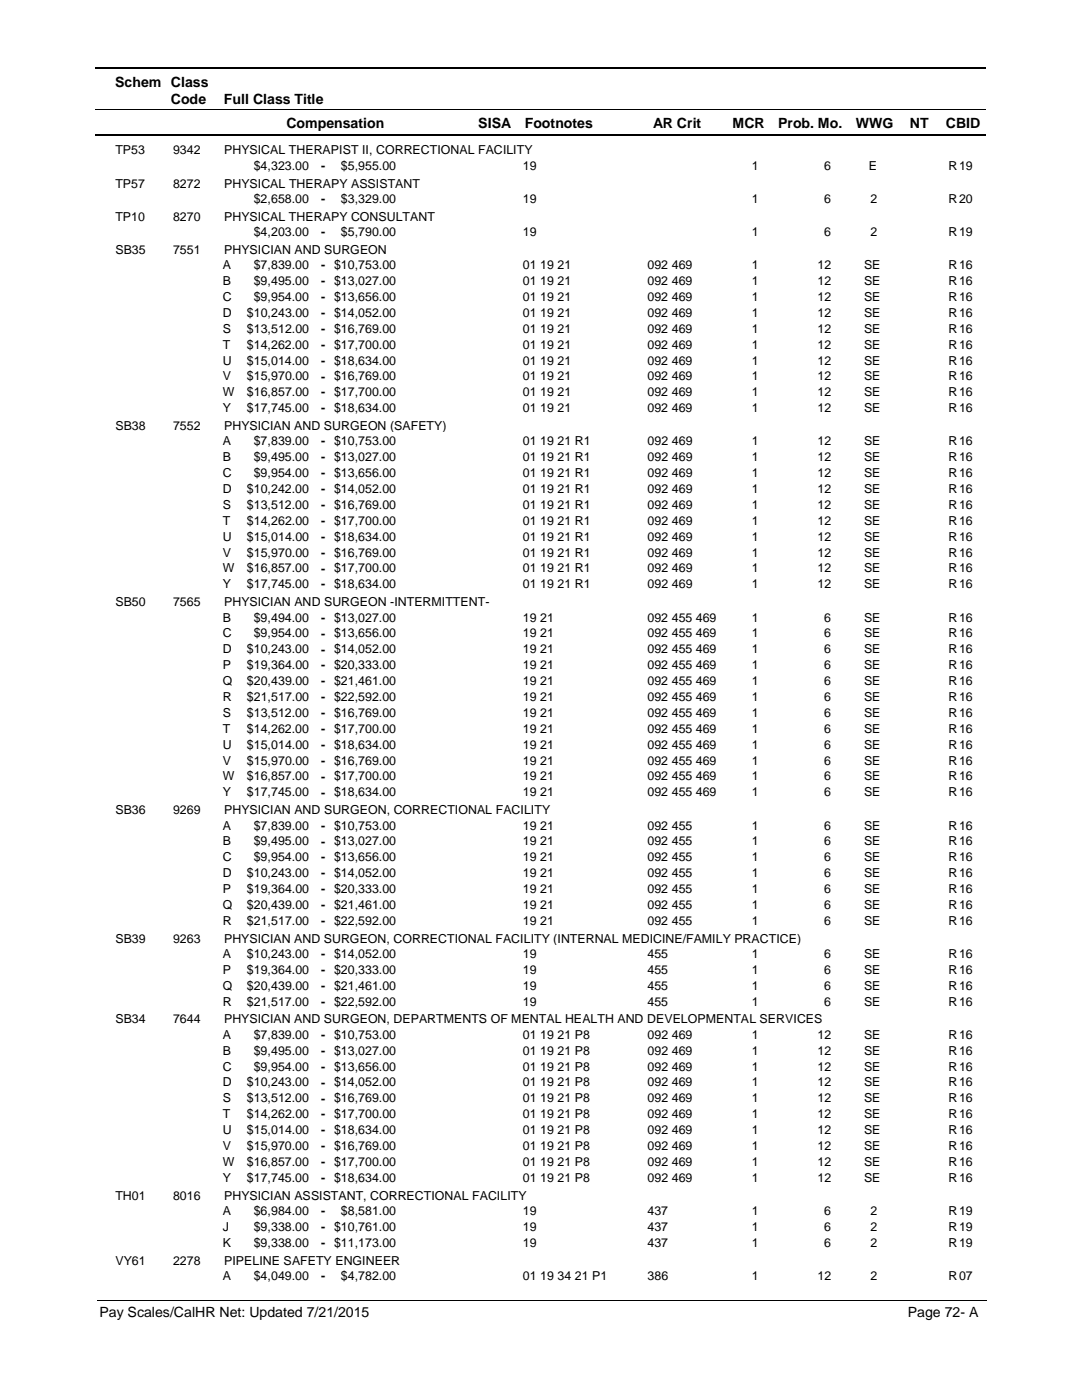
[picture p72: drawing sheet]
<svg xmlns="http://www.w3.org/2000/svg" width="216mm" height="279mm" viewBox="0 0 216 279" stroke-linecap="round" stroke-linejoin="round" font-family="sans-serif">
<defs><g id="words">
<g font-size="2.8">
<text x="23" y="17.3">Schem Class</text>
<text x="34.1" y="20.7">Code</text>
<text x="44.7" y="20.7">Full Class Title</text>
<text x="57.2" y="25.6">Compensation</text>
<text x="95.4" y="25.6">SISA</text>
<text x="104.7" y="25.6">Footnotes</text>
<text x="130.3" y="25.6">AR Crit</text>
<text x="146.2" y="25.6">MCR</text>
<text x="155.3" y="25.6">Prob. Mo.</text>
<text x="170.8" y="25.6">WWG</text>
<text x="181.5" y="25.6">NT</text>
<text x="188.7" y="25.6">CBID</text>
<text x="19.9" y="262.9">Pay Scales/CalHR Net: Updated 7/21/2015</text>
<text x="181.1" y="262.9">Page 72- A</text>
</g>
<g font-size="2.5">
<text x="23" y="30.8">TP53</text>
<text x="34.5" y="30.8">9342</text>
<text x="44.7" y="30.8">PHYSICAL THERAPIST II, CORRECTIONAL FACILITY</text>
<text x="50.6" y="33.9">$4,323.00</text>
<text x="64.1" y="33.9">-</text>
<text x="68" y="33.9">$5,955.00</text>
<text x="104.3" y="33.9">19</text>
<text x="150" y="33.9">1</text>
<text x="164.5" y="33.9">6</text>
<text x="173.4" y="33.9">E</text>
<text x="189.3" y="33.9">R</text>
<text x="191.4" y="33.9">19</text>
<text x="23" y="37.4">TP57</text>
<text x="34.5" y="37.4">8272</text>
<text x="44.7" y="37.4">PHYSICAL THERAPY ASSISTANT</text>
<text x="50.6" y="40.5">$2,658.00</text>
<text x="64.1" y="40.5">-</text>
<text x="68" y="40.5">$3,329.00</text>
<text x="104.3" y="40.5">19</text>
<text x="150" y="40.5">1</text>
<text x="164.5" y="40.5">6</text>
<text x="173.7" y="40.5">2</text>
<text x="189.3" y="40.5">R</text>
<text x="191.4" y="40.5">20</text>
<text x="23" y="44">TP10</text>
<text x="34.5" y="44">8270</text>
<text x="44.7" y="44">PHYSICAL THERAPY CONSULTANT</text>
<text x="50.6" y="47.1">$4,203.00</text>
<text x="64.1" y="47.1">-</text>
<text x="68" y="47.1">$5,790.00</text>
<text x="104.3" y="47.1">19</text>
<text x="150" y="47.1">1</text>
<text x="164.5" y="47.1">6</text>
<text x="173.7" y="47.1">2</text>
<text x="189.3" y="47.1">R</text>
<text x="191.4" y="47.1">19</text>
<text x="23" y="50.7">SB35</text>
<text x="34.5" y="50.7">7551</text>
<text x="44.5" y="53.7">A</text>
<text x="44.7" y="50.7">PHYSICIAN AND SURGEON</text>
<text x="50.6" y="53.7">$7,839.00</text>
<text x="64.1" y="53.8">- $10,753.00</text>
<text x="104.3" y="53.7">01 19 21</text>
<text x="129.2" y="53.7">092 469</text>
<text x="150" y="53.7">1</text>
<text x="163.1" y="53.7">12</text>
<text x="172.4" y="53.7">SE</text>
<text x="189.3" y="53.7">R</text>
<text x="191.4" y="53.7">16</text>
<text x="44.5" y="56.9">B</text>
<text x="50.6" y="56.9">$9,495.00</text>
<text x="64.1" y="56.9">- $13,027.00</text>
<text x="104.3" y="56.9">01 19 21</text>
<text x="129.2" y="56.9">092 469</text>
<text x="150" y="56.9">1</text>
<text x="163.1" y="56.9">12</text>
<text x="172.4" y="56.9">SE</text>
<text x="189.3" y="56.9">R</text>
<text x="191.4" y="56.9">16</text>
<text x="44.5" y="60.1">C</text>
<text x="44.5" y="63.2">D</text>
<text x="49.3" y="63.2">$10,243.00</text>
<text x="50.6" y="60.1">$9,954.00</text>
<text x="64.1" y="60.1">- $13,656.00</text>
<text x="64.1" y="63.3">- $14,052.00</text>
<text x="104.3" y="60.1">01 19 21</text>
<text x="104.3" y="63.2">01 19 21</text>
<text x="129.2" y="60.1">092 469</text>
<text x="129.2" y="63.2">092 469</text>
<text x="150" y="60.1">1</text>
<text x="150" y="63.2">1</text>
<text x="163.1" y="60.1">12</text>
<text x="163.1" y="63.2">12</text>
<text x="172.4" y="60.1">SE</text>
<text x="172.4" y="63.2">SE</text>
<text x="189.3" y="60.1">R</text>
<text x="189.3" y="63.2">R</text>
<text x="191.4" y="60.1">16</text>
<text x="191.4" y="63.2">16</text>
<text x="44.5" y="66.4">S</text>
<text x="44.5" y="69.6">T</text>
<text x="49.3" y="66.4">$13,512.00</text>
<text x="49.3" y="69.6">$14,262.00</text>
<text x="64.1" y="66.4">- $16,769.00</text>
<text x="64.1" y="69.6">- $17,700.00</text>
<text x="104.3" y="69.6">01 19 21</text>
<text x="104.3" y="66.4">01 19 21</text>
<text x="129.2" y="69.6">092 469</text>
<text x="129.2" y="66.4">092 469</text>
<text x="150" y="69.6">1</text>
<text x="150" y="66.4">1</text>
<text x="163.1" y="66.4">12</text>
<text x="163.1" y="69.6">12</text>
<text x="172.4" y="69.6">SE</text>
<text x="172.4" y="66.4">SE</text>
<text x="189.3" y="69.6">R</text>
<text x="189.3" y="66.4">R</text>
<text x="191.4" y="66.4">16</text>
<text x="191.4" y="69.6">16</text>
<text x="44.5" y="72.7">U</text>
<text x="44.5" y="75.9">V</text>
<text x="49.3" y="72.7">$15,014.00</text>
<text x="49.3" y="75.9">$15,970.00</text>
<text x="64.1" y="72.8">- $18,634.00</text>
<text x="64.1" y="75.9">- $16,769.00</text>
<text x="104.3" y="72.7">01 19 21</text>
<text x="104.3" y="75.9">01 19 21</text>
<text x="129.2" y="72.7">092 469</text>
<text x="129.2" y="75.9">092 469</text>
<text x="150" y="72.7">1</text>
<text x="150" y="75.9">1</text>
<text x="163.1" y="72.7">12</text>
<text x="163.1" y="75.9">12</text>
<text x="172.4" y="72.7">SE</text>
<text x="172.4" y="75.9">SE</text>
<text x="189.3" y="72.7">R</text>
<text x="189.3" y="75.9">R</text>
<text x="191.4" y="72.7">16</text>
<text x="191.4" y="75.9">16</text>
<text x="44.5" y="79.1">W</text>
<text x="44.5" y="82.3">Y</text>
<text x="49.3" y="79.1">$16,857.00</text>
<text x="49.3" y="82.3">$17,745.00</text>
<text x="64.1" y="79.1">- $17,700.00</text>
<text x="64.1" y="82.3">- $18,634.00</text>
<text x="104.3" y="82.3">01 19 21</text>
<text x="104.3" y="79.1">01 19 21</text>
<text x="129.2" y="82.3">092 469</text>
<text x="129.2" y="79.1">092 469</text>
<text x="150" y="82.3">1</text>
<text x="150" y="79.1">1</text>
<text x="163.1" y="79.1">12</text>
<text x="163.1" y="82.3">12</text>
<text x="172.4" y="82.3">SE</text>
<text x="172.4" y="79.1">SE</text>
<text x="189.3" y="82.3">R</text>
<text x="189.3" y="79.1">R</text>
<text x="191.4" y="79.1">16</text>
<text x="191.4" y="82.3">16</text>
<text x="23" y="85.8">SB38</text>
<text x="34.5" y="85.8">7552</text>
<text x="44.5" y="88.9">A</text>
<text x="44.7" y="85.8">PHYSICIAN AND SURGEON (SAFETY)</text>
<text x="50.6" y="88.9">$7,839.00</text>
<text x="64.1" y="88.9">- $10,753.00</text>
<text x="104.3" y="88.9">01 19 21 R1</text>
<text x="129.2" y="88.9">092 469</text>
<text x="150" y="88.9">1</text>
<text x="163.1" y="88.9">12</text>
<text x="172.4" y="88.9">SE</text>
<text x="189.3" y="88.9">R</text>
<text x="191.4" y="88.9">16</text>
<text x="44.5" y="92.1">B</text>
<text x="44.5" y="95.2">C</text>
<text x="50.6" y="92.1">$9,495.00</text>
<text x="50.6" y="95.2">$9,954.00</text>
<text x="64.1" y="92.1">- $13,027.00</text>
<text x="64.1" y="95.2">- $13,656.00</text>
<text x="104.3" y="92.1">01 19 21 R1</text>
<text x="104.3" y="95.2">01 19 21 R1</text>
<text x="129.2" y="92.1">092 469</text>
<text x="129.2" y="95.2">092 469</text>
<text x="150" y="92.1">1</text>
<text x="150" y="95.2">1</text>
<text x="163.1" y="92.1">12</text>
<text x="163.1" y="95.2">12</text>
<text x="172.4" y="92.1">SE</text>
<text x="172.4" y="95.2">SE</text>
<text x="189.3" y="92.1">R</text>
<text x="189.3" y="95.2">R</text>
<text x="191.4" y="92.1">16</text>
<text x="191.4" y="95.2">16</text>
<text x="44.5" y="98.4">D</text>
<text x="44.5" y="101.6">S</text>
<text x="49.3" y="98.4">$10,242.00</text>
<text x="49.3" y="101.6">$13,512.00</text>
<text x="64.1" y="98.4">- $14,052.00</text>
<text x="64.1" y="101.6">- $16,769.00</text>
<text x="104.3" y="98.4">01 19 21 R1</text>
<text x="104.3" y="101.6">01 19 21 R1</text>
<text x="129.2" y="98.4">092 469</text>
<text x="129.2" y="101.6">092 469</text>
<text x="150" y="98.4">1</text>
<text x="150" y="101.6">1</text>
<text x="163.1" y="98.4">12</text>
<text x="163.1" y="101.6">12</text>
<text x="172.4" y="98.4">SE</text>
<text x="172.4" y="101.6">SE</text>
<text x="189.3" y="98.4">R</text>
<text x="189.3" y="101.6">R</text>
<text x="191.4" y="98.4">16</text>
<text x="191.4" y="101.6">16</text>
<text x="44.5" y="104.7">T</text>
<text x="44.5" y="107.9">U</text>
<text x="49.3" y="104.7">$14,262.00</text>
<text x="49.3" y="107.9">$15,014.00</text>
<text x="64.1" y="104.8">- $17,700.00</text>
<text x="64.1" y="107.9">- $18,634.00</text>
<text x="104.3" y="104.7">01 19 21 R1</text>
<text x="104.3" y="107.9">01 19 21 R1</text>
<text x="129.2" y="104.7">092 469</text>
<text x="129.2" y="107.9">092 469</text>
<text x="150" y="104.7">1</text>
<text x="150" y="107.9">1</text>
<text x="163.1" y="104.7">12</text>
<text x="163.1" y="107.9">12</text>
<text x="172.4" y="104.7">SE</text>
<text x="172.4" y="107.9">SE</text>
<text x="189.3" y="104.7">R</text>
<text x="189.3" y="107.9">R</text>
<text x="191.4" y="104.7">16</text>
<text x="191.4" y="107.9">16</text>
<text x="44.5" y="111.1">V</text>
<text x="49.3" y="111.1">$15,970.00</text>
<text x="64.1" y="111.1">- $16,769.00</text>
<text x="104.3" y="111.1">01 19 21 R1</text>
<text x="129.2" y="111.1">092 469</text>
<text x="150" y="111.1">1</text>
<text x="163.1" y="111.1">12</text>
<text x="172.4" y="111.1">SE</text>
<text x="189.3" y="111.1">R</text>
<text x="191.4" y="111.1">16</text>
<text x="44.5" y="114.2">W</text>
<text x="44.5" y="117.4">Y</text>
<text x="49.3" y="114.2">$16,857.00</text>
<text x="49.3" y="117.4">$17,745.00</text>
<text x="64.1" y="114.3">- $17,700.00</text>
<text x="64.1" y="117.4">- $18,634.00</text>
<text x="104.3" y="114.2">01 19 21 R1</text>
<text x="104.3" y="117.4">01 19 21 R1</text>
<text x="129.2" y="114.2">092 469</text>
<text x="129.2" y="117.4">092 469</text>
<text x="150" y="114.2">1</text>
<text x="150" y="117.4">1</text>
<text x="163.1" y="114.2">12</text>
<text x="163.1" y="117.4">12</text>
<text x="172.4" y="114.2">SE</text>
<text x="172.4" y="117.4">SE</text>
<text x="189.3" y="114.2">R</text>
<text x="189.3" y="117.4">R</text>
<text x="191.4" y="114.2">16</text>
<text x="191.4" y="117.4">16</text>
<text x="23" y="121">SB50</text>
<text x="34.5" y="121">7565</text>
<text x="44.5" y="124.1">B</text>
<text x="44.7" y="121">PHYSICIAN AND SURGEON -INTERMITTENT-</text>
<text x="50.6" y="124.1">$9,494.00</text>
<text x="64.1" y="124.1">- $13,027.00</text>
<text x="104.3" y="124.1">19 21</text>
<text x="129.2" y="124.1">092 455 469</text>
<text x="150" y="124.1">1</text>
<text x="164.5" y="124.1">6</text>
<text x="172.4" y="124.1">SE</text>
<text x="189.3" y="124.1">R</text>
<text x="191.4" y="124.1">16</text>
<text x="44.5" y="127.2">C</text>
<text x="44.5" y="130.4">D</text>
<text x="49.3" y="130.4">$10,243.00</text>
<text x="50.6" y="127.2">$9,954.00</text>
<text x="64.1" y="127.3">- $13,656.00</text>
<text x="64.1" y="130.4">- $14,052.00</text>
<text x="104.3" y="130.4">19 21</text>
<text x="104.3" y="127.2">19 21</text>
<text x="129.2" y="130.4">092 455 469</text>
<text x="129.2" y="127.2">092 455 469</text>
<text x="150" y="130.4">1</text>
<text x="150" y="127.2">1</text>
<text x="164.5" y="127.2">6</text>
<text x="164.5" y="130.4">6</text>
<text x="172.4" y="130.4">SE</text>
<text x="172.4" y="127.2">SE</text>
<text x="189.3" y="130.4">R</text>
<text x="189.3" y="127.2">R</text>
<text x="191.4" y="127.2">16</text>
<text x="191.4" y="130.4">16</text>
<text x="44.5" y="133.6">P</text>
<text x="44.5" y="136.7">Q</text>
<text x="49.3" y="133.6">$19,364.00</text>
<text x="49.3" y="136.7">$20,439.00</text>
<text x="64.1" y="133.6">- $20,333.00</text>
<text x="64.1" y="136.8">- $21,461.00</text>
<text x="104.3" y="133.6">19 21</text>
<text x="104.3" y="136.7">19 21</text>
<text x="129.2" y="133.6">092 455 469</text>
<text x="129.2" y="136.7">092 455 469</text>
<text x="150" y="133.6">1</text>
<text x="150" y="136.7">1</text>
<text x="164.5" y="133.6">6</text>
<text x="164.5" y="136.7">6</text>
<text x="172.4" y="133.6">SE</text>
<text x="172.4" y="136.7">SE</text>
<text x="189.3" y="133.6">R</text>
<text x="189.3" y="136.7">R</text>
<text x="191.4" y="133.6">16</text>
<text x="191.4" y="136.7">16</text>
<text x="44.5" y="139.9">R</text>
<text x="44.5" y="143.1">S</text>
<text x="49.3" y="139.9">$21,517.00</text>
<text x="49.3" y="143.1">$13,512.00</text>
<text x="64.1" y="139.9">- $22,592.00</text>
<text x="64.1" y="143.1">- $16,769.00</text>
<text x="104.3" y="143.1">19 21</text>
<text x="104.3" y="139.9">19 21</text>
<text x="129.2" y="143.1">092 455 469</text>
<text x="129.2" y="139.9">092 455 469</text>
<text x="150" y="143.1">1</text>
<text x="150" y="139.9">1</text>
<text x="164.5" y="139.9">6</text>
<text x="164.5" y="143.1">6</text>
<text x="172.4" y="143.1">SE</text>
<text x="172.4" y="139.9">SE</text>
<text x="189.3" y="143.1">R</text>
<text x="189.3" y="139.9">R</text>
<text x="191.4" y="139.9">16</text>
<text x="191.4" y="143.1">16</text>
<text x="44.5" y="146.2">T</text>
<text x="44.5" y="149.4">U</text>
<text x="49.3" y="146.2">$14,262.00</text>
<text x="49.3" y="149.4">$15,014.00</text>
<text x="64.1" y="146.3">- $17,700.00</text>
<text x="64.1" y="149.4">- $18,634.00</text>
<text x="104.3" y="146.2">19 21</text>
<text x="104.3" y="149.4">19 21</text>
<text x="129.2" y="146.2">092 455 469</text>
<text x="129.2" y="149.4">092 455 469</text>
<text x="150" y="146.2">1</text>
<text x="150" y="149.4">1</text>
<text x="164.5" y="146.2">6</text>
<text x="164.5" y="149.4">6</text>
<text x="172.4" y="146.2">SE</text>
<text x="172.4" y="149.4">SE</text>
<text x="189.3" y="146.2">R</text>
<text x="189.3" y="149.4">R</text>
<text x="191.4" y="146.2">16</text>
<text x="191.4" y="149.4">16</text>
<text x="44.5" y="152.6">V</text>
<text x="44.5" y="155.7">W</text>
<text x="49.3" y="152.6">$15,970.00</text>
<text x="49.3" y="155.7">$16,857.00</text>
<text x="64.1" y="152.6">- $16,769.00</text>
<text x="64.1" y="155.8">- $17,700.00</text>
<text x="104.3" y="155.7">19 21</text>
<text x="104.3" y="152.6">19 21</text>
<text x="129.2" y="155.7">092 455 469</text>
<text x="129.2" y="152.6">092 455 469</text>
<text x="150" y="155.7">1</text>
<text x="150" y="152.6">1</text>
<text x="164.5" y="152.6">6</text>
<text x="164.5" y="155.7">6</text>
<text x="172.4" y="155.7">SE</text>
<text x="172.4" y="152.6">SE</text>
<text x="189.3" y="155.7">R</text>
<text x="189.3" y="152.6">R</text>
<text x="191.4" y="152.6">16</text>
<text x="191.4" y="155.7">16</text>
<text x="44.5" y="158.9">Y</text>
<text x="49.3" y="158.9">$17,745.00</text>
<text x="64.1" y="159">- $18,634.00</text>
<text x="104.3" y="158.9">19 21</text>
<text x="129.2" y="158.9">092 455 469</text>
<text x="150" y="158.9">1</text>
<text x="164.5" y="158.9">6</text>
<text x="172.4" y="158.9">SE</text>
<text x="189.3" y="158.9">R</text>
<text x="191.4" y="158.9">16</text>
<text x="23" y="162.5">SB36</text>
<text x="34.5" y="162.5">9269</text>
<text x="44.5" y="165.5">A</text>
<text x="44.7" y="162.5">PHYSICIAN AND SURGEON, CORRECTIONAL FACILITY</text>
<text x="50.6" y="165.5">$7,839.00</text>
<text x="64.1" y="165.6">- $10,753.00</text>
<text x="104.3" y="165.5">19 21</text>
<text x="129.2" y="165.5">092 455</text>
<text x="150" y="165.5">1</text>
<text x="164.5" y="165.5">6</text>
<text x="172.4" y="165.5">SE</text>
<text x="189.3" y="165.5">R</text>
<text x="191.4" y="165.5">16</text>
<text x="44.5" y="168.7">B</text>
<text x="44.5" y="171.9">C</text>
<text x="50.6" y="168.7">$9,495.00</text>
<text x="50.6" y="171.9">$9,954.00</text>
<text x="64.1" y="168.7">- $13,027.00</text>
<text x="64.1" y="171.9">- $13,656.00</text>
<text x="104.3" y="168.7">19 21</text>
<text x="104.3" y="171.9">19 21</text>
<text x="129.2" y="168.7">092 455</text>
<text x="129.2" y="171.9">092 455</text>
<text x="150" y="168.7">1</text>
<text x="150" y="171.9">1</text>
<text x="164.5" y="168.7">6</text>
<text x="164.5" y="171.9">6</text>
<text x="172.4" y="168.7">SE</text>
<text x="172.4" y="171.9">SE</text>
<text x="189.3" y="168.7">R</text>
<text x="189.3" y="171.9">R</text>
<text x="191.4" y="168.7">16</text>
<text x="191.4" y="171.9">16</text>
<text x="44.5" y="175">D</text>
<text x="44.5" y="178.2">P</text>
<text x="49.3" y="175">$10,243.00</text>
<text x="49.3" y="178.2">$19,364.00</text>
<text x="64.1" y="175.1">- $14,052.00</text>
<text x="64.1" y="178.2">- $20,333.00</text>
<text x="104.3" y="175">19 21</text>
<text x="104.3" y="178.2">19 21</text>
<text x="129.2" y="175">092 455</text>
<text x="129.2" y="178.2">092 455</text>
<text x="150" y="175">1</text>
<text x="150" y="178.2">1</text>
<text x="164.5" y="175">6</text>
<text x="164.5" y="178.2">6</text>
<text x="172.4" y="175">SE</text>
<text x="172.4" y="178.2">SE</text>
<text x="189.3" y="175">R</text>
<text x="189.3" y="178.2">R</text>
<text x="191.4" y="175">16</text>
<text x="191.4" y="178.2">16</text>
<text x="44.5" y="181.4">Q</text>
<text x="44.5" y="184.6">R</text>
<text x="49.3" y="181.4">$20,439.00</text>
<text x="49.3" y="184.6">$21,517.00</text>
<text x="64.1" y="181.4">- $21,461.00</text>
<text x="64.1" y="184.6">- $22,592.00</text>
<text x="104.3" y="181.4">19 21</text>
<text x="104.3" y="184.6">19 21</text>
<text x="129.2" y="181.4">092 455</text>
<text x="129.2" y="184.6">092 455</text>
<text x="150" y="181.4">1</text>
<text x="150" y="184.6">1</text>
<text x="164.5" y="181.4">6</text>
<text x="164.5" y="184.6">6</text>
<text x="172.4" y="181.4">SE</text>
<text x="172.4" y="184.6">SE</text>
<text x="189.3" y="181.4">R</text>
<text x="189.3" y="184.6">R</text>
<text x="191.4" y="181.4">16</text>
<text x="191.4" y="184.6">16</text>
<text x="23" y="188.1">SB39</text>
<text x="34.5" y="188.1">9263</text>
<text x="44.5" y="191.2">A</text>
<text x="44.7" y="188.1">PHYSICIAN AND SURGEON, CORRECTIONAL FACILITY (INTERNAL MEDICINE/FAMILY PRACTICE)</text>
<text x="49.3" y="191.2">$10,243.00</text>
<text x="64.1" y="191.2">- $14,052.00</text>
<text x="104.3" y="191.2">19</text>
<text x="129.2" y="191.2">455</text>
<text x="150" y="191.2">1</text>
<text x="164.5" y="191.2">6</text>
<text x="172.4" y="191.2">SE</text>
<text x="189.3" y="191.2">R</text>
<text x="191.4" y="191.2">16</text>
<text x="44.5" y="194.4">P</text>
<text x="44.5" y="197.5">Q</text>
<text x="49.3" y="194.4">$19,364.00</text>
<text x="49.3" y="197.5">$20,439.00</text>
<text x="64.1" y="194.4">- $20,333.00</text>
<text x="64.1" y="197.5">- $21,461.00</text>
<text x="104.3" y="194.4">19</text>
<text x="104.3" y="197.5">19</text>
<text x="129.2" y="194.4">455</text>
<text x="129.2" y="197.5">455</text>
<text x="150" y="194.4">1</text>
<text x="150" y="197.5">1</text>
<text x="164.5" y="194.4">6</text>
<text x="164.5" y="197.5">6</text>
<text x="172.4" y="194.4">SE</text>
<text x="172.4" y="197.5">SE</text>
<text x="189.3" y="194.4">R</text>
<text x="189.3" y="197.5">R</text>
<text x="191.4" y="194.4">16</text>
<text x="191.4" y="197.5">16</text>
<text x="44.5" y="200.7">R</text>
<text x="49.3" y="200.7">$21,517.00</text>
<text x="64.1" y="200.7">- $22,592.00</text>
<text x="104.3" y="200.7">19</text>
<text x="129.2" y="200.7">455</text>
<text x="150" y="200.7">1</text>
<text x="164.5" y="200.7">6</text>
<text x="172.4" y="200.7">SE</text>
<text x="189.3" y="200.7">R</text>
<text x="191.4" y="200.7">16</text>
<text x="23" y="204.3">SB34</text>
<text x="34.5" y="204.3">7644</text>
<text x="44.5" y="207.3">A</text>
<text x="44.7" y="204.3">PHYSICIAN AND SURGEON, DEPARTMENTS OF MENTAL HEALTH AND DEVELOPMENTAL SERVICES</text>
<text x="50.6" y="207.3">$7,839.00</text>
<text x="64.1" y="207.3">- $10,753.00</text>
<text x="104.3" y="207.3">01 19 21 P8</text>
<text x="129.2" y="207.3">092 469</text>
<text x="150" y="207.3">1</text>
<text x="163.1" y="207.3">12</text>
<text x="172.4" y="207.3">SE</text>
<text x="189.3" y="207.3">R</text>
<text x="191.4" y="207.3">16</text>
<text x="44.5" y="210.5">B</text>
<text x="44.5" y="213.7">C</text>
<text x="50.6" y="210.5">$9,495.00</text>
<text x="50.6" y="213.7">$9,954.00</text>
<text x="64.1" y="210.5">- $13,027.00</text>
<text x="64.1" y="213.7">- $13,656.00</text>
<text x="104.3" y="210.5">01 19 21 P8</text>
<text x="104.3" y="213.7">01 19 21 P8</text>
<text x="129.2" y="210.5">092 469</text>
<text x="129.2" y="213.7">092 469</text>
<text x="150" y="210.5">1</text>
<text x="150" y="213.7">1</text>
<text x="163.1" y="210.5">12</text>
<text x="163.1" y="213.7">12</text>
<text x="172.4" y="210.5">SE</text>
<text x="172.4" y="213.7">SE</text>
<text x="189.3" y="210.5">R</text>
<text x="189.3" y="213.7">R</text>
<text x="191.4" y="210.5">16</text>
<text x="191.4" y="213.7">16</text>
<text x="44.5" y="216.8">D</text>
<text x="44.5" y="220">S</text>
<text x="49.3" y="216.8">$10,243.00</text>
<text x="49.3" y="220">$13,512.00</text>
<text x="64.1" y="216.9">- $14,052.00</text>
<text x="64.1" y="220">- $16,769.00</text>
<text x="104.3" y="216.8">01 19 21 P8</text>
<text x="104.3" y="220">01 19 21 P8</text>
<text x="129.2" y="216.8">092 469</text>
<text x="129.2" y="220">092 469</text>
<text x="150" y="216.8">1</text>
<text x="150" y="220">1</text>
<text x="163.1" y="216.8">12</text>
<text x="163.1" y="220">12</text>
<text x="172.4" y="216.8">SE</text>
<text x="172.4" y="220">SE</text>
<text x="189.3" y="216.8">R</text>
<text x="189.3" y="220">R</text>
<text x="191.4" y="216.8">16</text>
<text x="191.4" y="220">16</text>
<text x="44.5" y="223.2">T</text>
<text x="44.5" y="226.4">U</text>
<text x="49.3" y="223.2">$14,262.00</text>
<text x="49.3" y="226.4">$15,014.00</text>
<text x="64.1" y="223.2">- $17,700.00</text>
<text x="64.1" y="226.4">- $18,634.00</text>
<text x="104.3" y="223.2">01 19 21 P8</text>
<text x="104.3" y="226.4">01 19 21 P8</text>
<text x="129.2" y="223.2">092 469</text>
<text x="129.2" y="226.4">092 469</text>
<text x="150" y="223.2">1</text>
<text x="150" y="226.4">1</text>
<text x="163.1" y="223.2">12</text>
<text x="163.1" y="226.4">12</text>
<text x="172.4" y="223.2">SE</text>
<text x="172.4" y="226.4">SE</text>
<text x="189.3" y="223.2">R</text>
<text x="189.3" y="226.4">R</text>
<text x="191.4" y="223.2">16</text>
<text x="191.4" y="226.4">16</text>
<text x="44.5" y="229.5">V</text>
<text x="44.5" y="232.7">W</text>
<text x="49.3" y="229.5">$15,970.00</text>
<text x="49.3" y="232.7">$16,857.00</text>
<text x="64.1" y="229.6">- $16,769.00</text>
<text x="64.1" y="232.7">- $17,700.00</text>
<text x="104.3" y="229.5">01 19 21 P8</text>
<text x="104.3" y="232.7">01 19 21 P8</text>
<text x="129.2" y="229.5">092 469</text>
<text x="129.2" y="232.7">092 469</text>
<text x="150" y="229.5">1</text>
<text x="150" y="232.7">1</text>
<text x="163.1" y="229.5">12</text>
<text x="163.1" y="232.7">12</text>
<text x="172.4" y="229.5">SE</text>
<text x="172.4" y="232.7">SE</text>
<text x="189.3" y="229.5">R</text>
<text x="189.3" y="232.7">R</text>
<text x="191.4" y="229.5">16</text>
<text x="191.4" y="232.7">16</text>
<text x="23" y="239.4">TH01</text>
<text x="34.5" y="239.4">8016</text>
<text x="44.5" y="235.9">Y</text>
<text x="44.7" y="239.4">PHYSICIAN ASSISTANT, CORRECTIONAL FACILITY</text>
<text x="49.3" y="235.9">$17,745.00</text>
<text x="64.1" y="235.9">- $18,634.00</text>
<text x="104.3" y="235.9">01 19 21 P8</text>
<text x="129.2" y="235.9">092 469</text>
<text x="150" y="235.9">1</text>
<text x="163.1" y="235.9">12</text>
<text x="172.4" y="235.9">SE</text>
<text x="189.3" y="235.9">R</text>
<text x="191.4" y="235.9">16</text>
<text x="44.5" y="245.6">J</text>
<text x="44.5" y="242.5">A</text>
<text x="50.6" y="242.5">$6,984.00</text>
<text x="50.6" y="245.6">$9,338.00</text>
<text x="64.1" y="242.5">-</text>
<text x="64.1" y="245.7">- $10,761.00</text>
<text x="68" y="242.5">$8,581.00</text>
<text x="104.3" y="242.5">19</text>
<text x="104.3" y="245.6">19</text>
<text x="129.2" y="242.5">437</text>
<text x="129.2" y="245.6">437</text>
<text x="150" y="242.5">1</text>
<text x="150" y="245.6">1</text>
<text x="164.5" y="242.5">6</text>
<text x="164.5" y="245.6">6</text>
<text x="173.7" y="242.5">2</text>
<text x="173.7" y="245.6">2</text>
<text x="189.3" y="242.5">R</text>
<text x="189.3" y="245.6">R</text>
<text x="191.4" y="242.5">19</text>
<text x="191.4" y="245.6">19</text>
<text x="44.5" y="248.8">K</text>
<text x="50.6" y="248.8">$9,338.00</text>
<text x="64.1" y="248.8">- $11,173.00</text>
<text x="104.3" y="248.8">19</text>
<text x="129.2" y="248.8">437</text>
<text x="150" y="248.8">1</text>
<text x="164.5" y="248.8">6</text>
<text x="173.7" y="248.8">2</text>
<text x="189.3" y="248.8">R</text>
<text x="191.4" y="248.8">19</text>
<text x="23" y="252.4">VY61</text>
<text x="34.5" y="252.4">2278</text>
<text x="44.5" y="255.4">A</text>
<text x="44.7" y="252.4">PIPELINE SAFETY ENGINEER</text>
<text x="50.6" y="255.4">$4,049.00</text>
<text x="64.1" y="255.5">-</text>
<text x="68" y="255.4">$4,782.00</text>
<text x="104.3" y="255.4">01 19 34 21 P1</text>
<text x="129.2" y="255.4">386</text>
<text x="150" y="255.4">1</text>
<text x="163.1" y="255.4">12</text>
<text x="173.7" y="255.4">2</text>
<text x="189.3" y="255.4">R</text>
<text x="191.4" y="255.4">07</text>
</g>
</g></defs>
<path d="M19 13.5h177.8M19 27h177.8" fill="none" stroke="#000" stroke-width=".36"/>
<path d="M19 21.8h177.8" fill="none" stroke="#000" stroke-width=".2"/>
<g fill="#fff">
<path d="M46.9 31.2h16.3v3h-16.3z"/>
<path d="M191 31.2h4.2v3h-4.2z"/>
<path d="M46.9 37.8h16.3v3h-16.3z"/>
<path d="M191 37.8h4.2v3h-4.2z"/>
<path d="M46.9 44.5h16.3v3h-16.3z"/>
<path d="M191 44.5h4.2v3h-4.2z"/>
<path d="M46.9 51.1h16.3v3h-16.3z"/>
<path d="M191 51.1h4.2v3h-4.2z"/>
<path d="M46.9 54.3h16.3v3h-16.3z"/>
<path d="M191 54.3h4.2v3h-4.2z"/>
<path d="M46.9 57.4h16.3v3h-16.3z"/>
<path d="M191 57.4h4.2v3h-4.2z"/>
<path d="M46.9 60.6h16.3v3h-16.3z"/>
<path d="M191 60.6h4.2v3h-4.2z"/>
<path d="M46.9 63.8h16.3v3h-16.3z"/>
<path d="M191 63.8h4.2v3h-4.2z"/>
<path d="M46.9 67h16.3v2.9h-16.3z"/>
<path d="M191 67h4.2v2.9h-4.2z"/>
<path d="M46.9 70.1h16.3v3h-16.3z"/>
<path d="M191 70.1h4.2v3h-4.2z"/>
<path d="M46.9 73.3h16.3v3h-16.3z"/>
<path d="M191 73.3h4.2v3h-4.2z"/>
<path d="M46.9 76.5h16.3v2.9h-16.3z"/>
<path d="M191 76.5h4.2v2.9h-4.2z"/>
<path d="M46.9 79.6h16.3v3h-16.3z"/>
<path d="M191 79.6h4.2v3h-4.2z"/>
<path d="M46.9 86.3h16.3v2.9h-16.3z"/>
<path d="M191 86.3h4.2v2.9h-4.2z"/>
<path d="M46.9 89.4h16.3v3h-16.3z"/>
<path d="M191 89.4h4.2v3h-4.2z"/>
<path d="M46.9 92.6h16.3v3h-16.3z"/>
<path d="M191 92.6h4.2v3h-4.2z"/>
<path d="M46.9 95.8h16.3v2.9h-16.3z"/>
<path d="M191 95.8h4.2v2.9h-4.2z"/>
<path d="M46.9 98.9h16.3v3h-16.3z"/>
<path d="M191 98.9h4.2v3h-4.2z"/>
<path d="M46.9 102.1h16.3v3h-16.3z"/>
<path d="M191 102.1h4.2v3h-4.2z"/>
<path d="M46.9 105.3h16.3v2.9h-16.3z"/>
<path d="M191 105.3h4.2v2.9h-4.2z"/>
<path d="M46.9 108.4h16.3v3h-16.3z"/>
<path d="M191 108.4h4.2v3h-4.2z"/>
<path d="M46.9 111.6h16.3v3h-16.3z"/>
<path d="M191 111.6h4.2v3h-4.2z"/>
<path d="M46.9 114.8h16.3v3h-16.3z"/>
<path d="M191 114.8h4.2v3h-4.2z"/>
<path d="M46.9 121.4h16.3v3h-16.3z"/>
<path d="M191 121.4h4.2v3h-4.2z"/>
<path d="M46.9 124.6h16.3v3h-16.3z"/>
<path d="M191 124.6h4.2v3h-4.2z"/>
<path d="M46.9 127.8h16.3v2.9h-16.3z"/>
<path d="M191 127.8h4.2v2.9h-4.2z"/>
<path d="M46.9 130.9h16.3v3h-16.3z"/>
<path d="M191 130.9h4.2v3h-4.2z"/>
<path d="M46.9 134.1h16.3v3h-16.3z"/>
<path d="M191 134.1h4.2v3h-4.2z"/>
<path d="M46.9 137.3h16.3v3h-16.3z"/>
<path d="M191 137.3h4.2v3h-4.2z"/>
<path d="M46.9 140.4h16.3v3h-16.3z"/>
<path d="M191 140.4h4.2v3h-4.2z"/>
<path d="M46.9 143.6h16.3v3h-16.3z"/>
<path d="M191 143.6h4.2v3h-4.2z"/>
<path d="M46.9 146.8h16.3v3h-16.3z"/>
<path d="M191 146.8h4.2v3h-4.2z"/>
<path d="M46.9 150h16.3v2.9h-16.3z"/>
<path d="M191 150h4.2v2.9h-4.2z"/>
<path d="M46.9 153.1h16.3v3h-16.3z"/>
<path d="M191 153.1h4.2v3h-4.2z"/>
<path d="M46.9 156.3h16.3v3h-16.3z"/>
<path d="M191 156.3h4.2v3h-4.2z"/>
<path d="M46.9 162.9h16.3v3h-16.3z"/>
<path d="M191 162.9h4.2v3h-4.2z"/>
<path d="M46.9 166.1h16.3v3h-16.3z"/>
<path d="M191 166.1h4.2v3h-4.2z"/>
<path d="M46.9 169.2h16.3v3h-16.3z"/>
<path d="M191 169.2h4.2v3h-4.2z"/>
<path d="M46.9 172.4h16.3v3h-16.3z"/>
<path d="M191 172.4h4.2v3h-4.2z"/>
<path d="M46.9 175.6h16.3v3h-16.3z"/>
<path d="M191 175.6h4.2v3h-4.2z"/>
<path d="M46.9 178.8h16.3v2.9h-16.3z"/>
<path d="M191 178.8h4.2v2.9h-4.2z"/>
<path d="M46.9 181.9h16.3v3h-16.3z"/>
<path d="M191 181.9h4.2v3h-4.2z"/>
<path d="M46.9 188.6h16.3v2.9h-16.3z"/>
<path d="M191 188.6h4.2v2.9h-4.2z"/>
<path d="M46.9 191.7h16.3v3h-16.3z"/>
<path d="M191 191.7h4.2v3h-4.2z"/>
<path d="M46.9 194.9h16.3v3h-16.3z"/>
<path d="M191 194.9h4.2v3h-4.2z"/>
<path d="M46.9 198.1h16.3v2.9h-16.3z"/>
<path d="M191 198.1h4.2v2.9h-4.2z"/>
<path d="M46.9 204.7h16.3v3h-16.3z"/>
<path d="M191 204.7h4.2v3h-4.2z"/>
<path d="M46.9 207.9h16.3v2.9h-16.3z"/>
<path d="M191 207.9h4.2v2.9h-4.2z"/>
<path d="M46.9 211h16.3v3h-16.3z"/>
<path d="M191 211h4.2v3h-4.2z"/>
<path d="M46.9 214.2h16.3v3h-16.3z"/>
<path d="M191 214.2h4.2v3h-4.2z"/>
<path d="M46.9 217.4h16.3v3h-16.3z"/>
<path d="M191 217.4h4.2v3h-4.2z"/>
<path d="M46.9 220.6h16.3v2.9h-16.3z"/>
<path d="M191 220.6h4.2v2.9h-4.2z"/>
<path d="M46.9 223.7h16.3v3h-16.3z"/>
<path d="M191 223.7h4.2v3h-4.2z"/>
<path d="M46.9 226.9h16.3v3h-16.3z"/>
<path d="M191 226.9h4.2v3h-4.2z"/>
<path d="M46.9 230.1h16.3v2.9h-16.3z"/>
<path d="M191 230.1h4.2v2.9h-4.2z"/>
<path d="M46.9 233.2h16.3v3h-16.3z"/>
<path d="M191 233.2h4.2v3h-4.2z"/>
<path d="M46.9 239.8h16.3v3h-16.3z"/>
<path d="M191 239.8h4.2v3h-4.2z"/>
<path d="M46.9 243h16.3v3h-16.3z"/>
<path d="M191 243h4.2v3h-4.2z"/>
<path d="M46.9 246.2h16.3v3h-16.3z"/>
<path d="M191 246.2h4.2v3h-4.2z"/>
<path d="M46.9 252.8h16.3v3h-16.3z"/>
<path d="M191 252.8h4.2v3h-4.2z"/>
</g>
<path d="M19.4 259.6h177.4" fill="none" stroke="#000" stroke-width=".2"/>
<use href="#words"/>
</svg>
